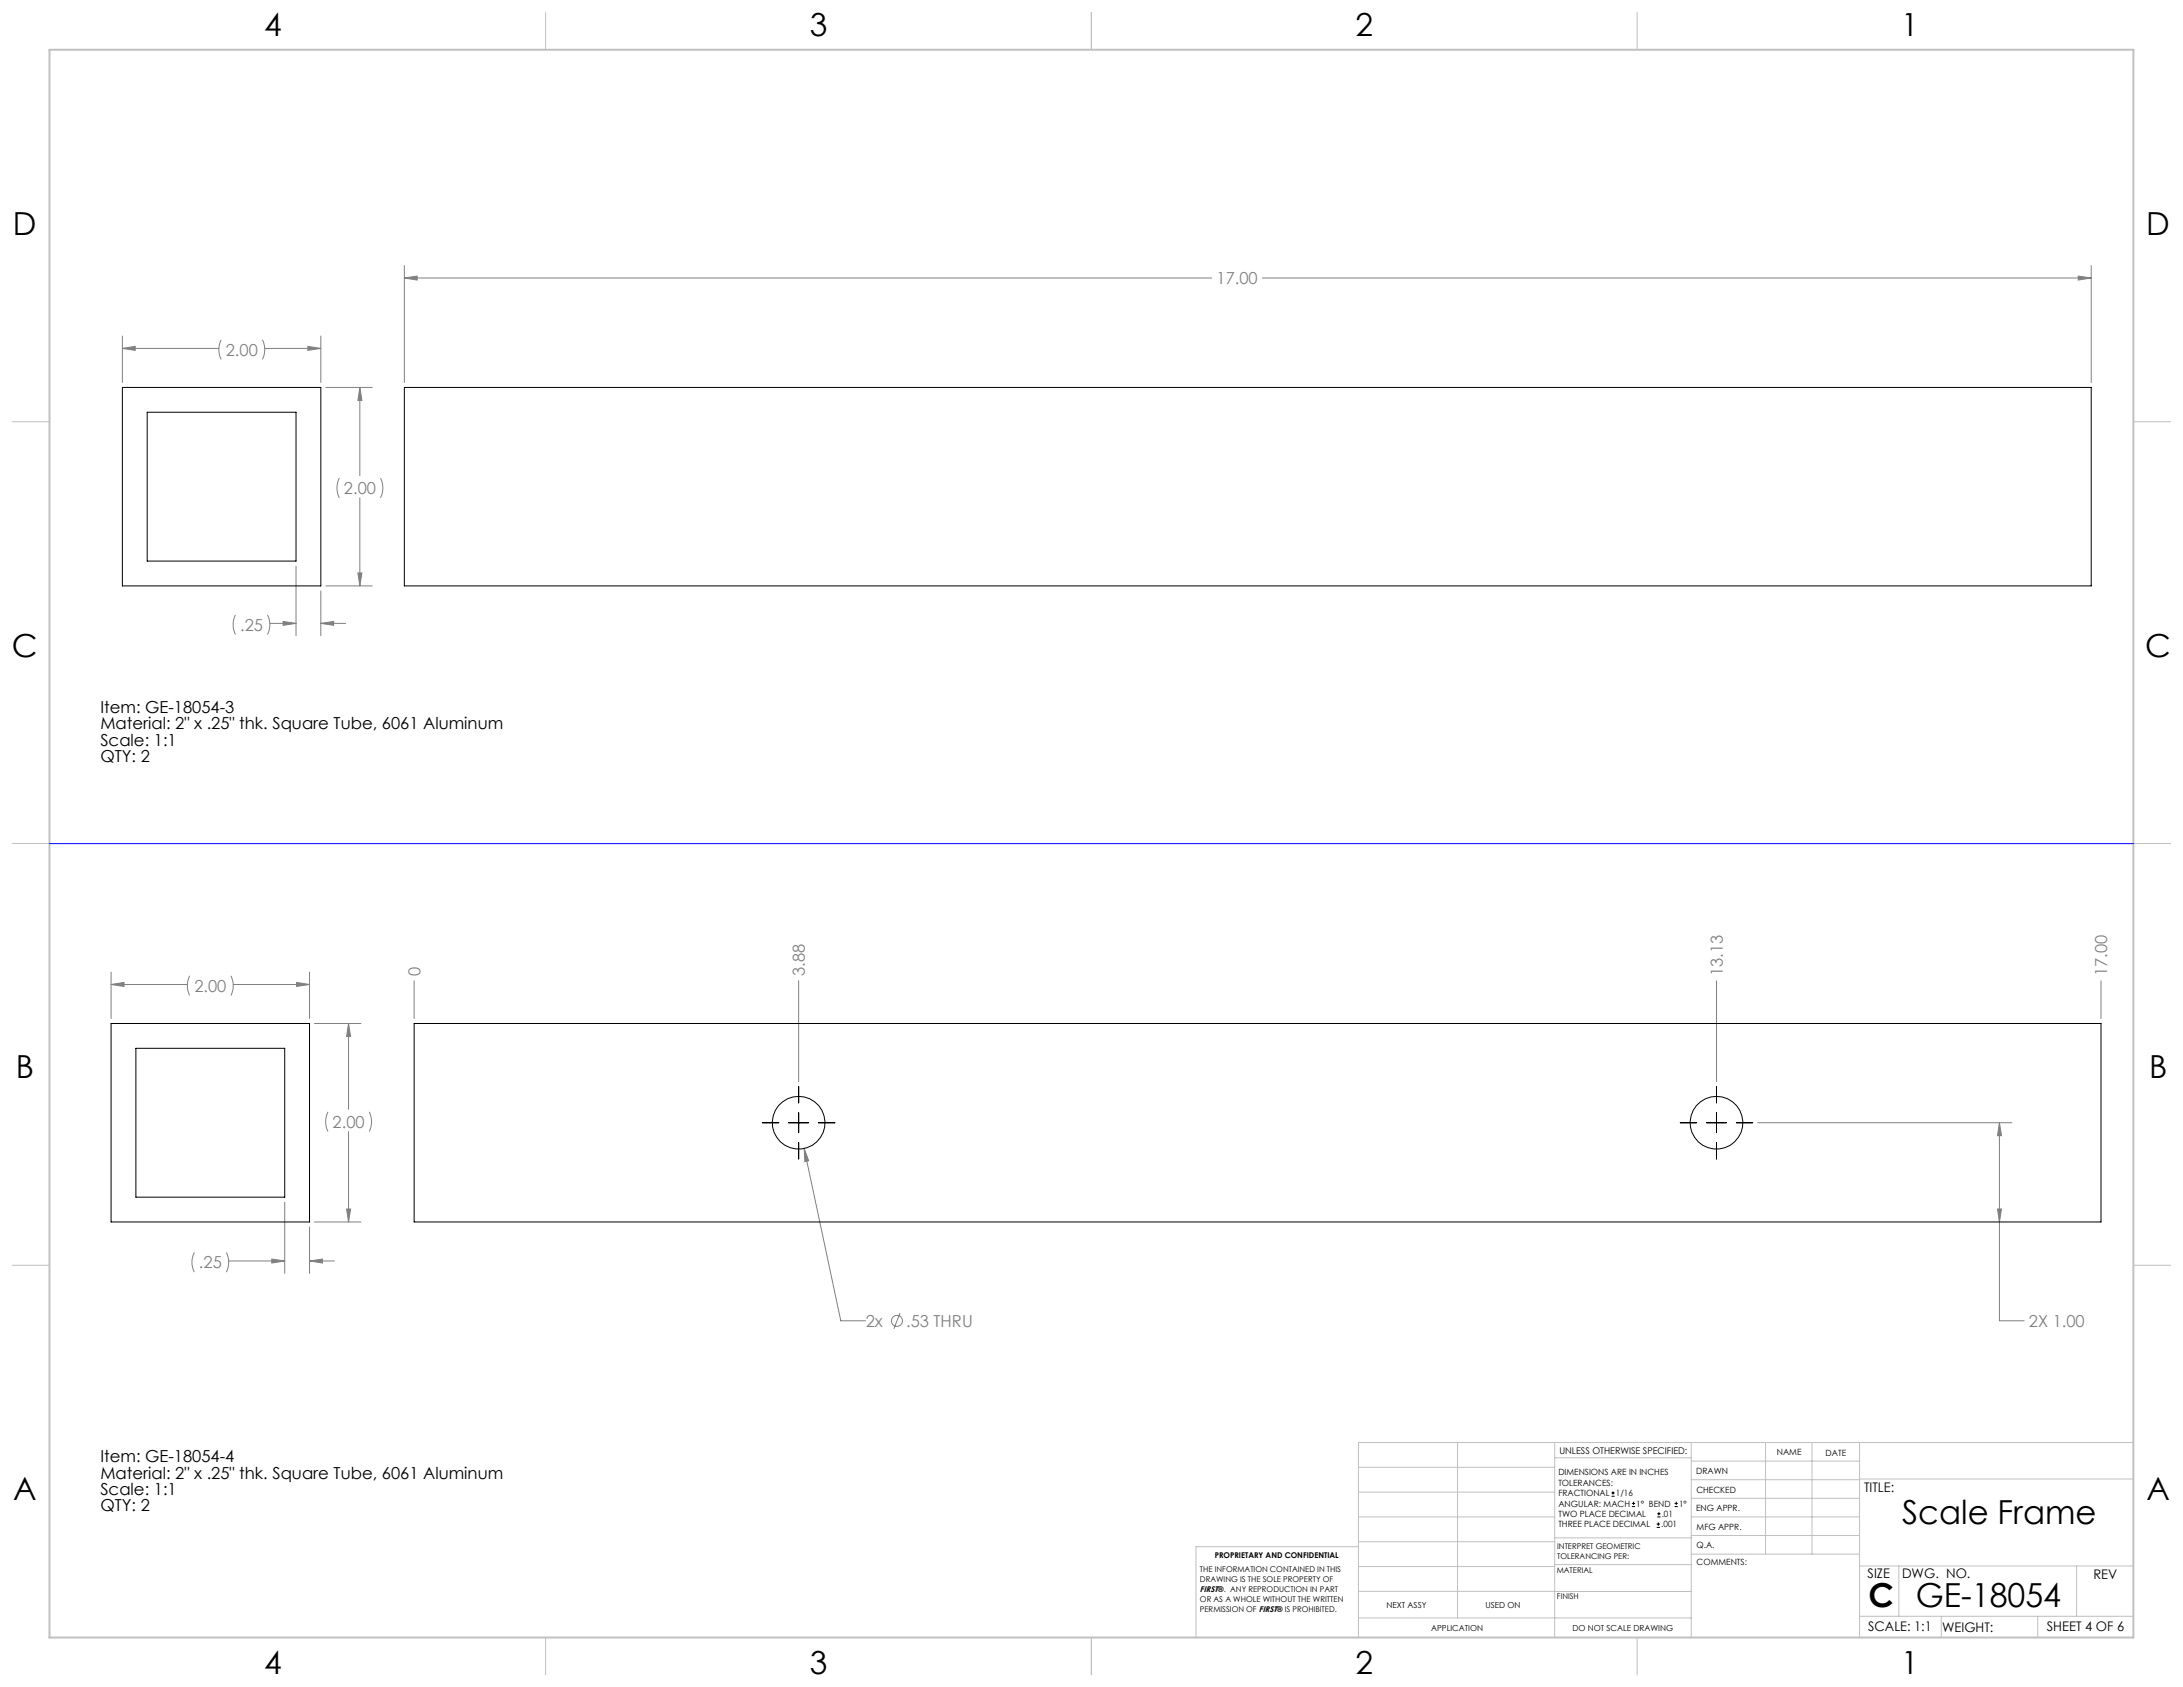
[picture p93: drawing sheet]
<svg xmlns="http://www.w3.org/2000/svg" width="559mm" height="432mm" viewBox="0 0 559 432" stroke-linecap="round" stroke-linejoin="round" font-family="sans-serif">
<defs><g id="words">
<g font-size="8.5">
<text x="486.9" y="390.1">Scale Frame</text>
<text x="478.3" y="411.4">C</text>
<text x="490.4" y="411.3">GE-18054</text>
</g>
<g font-size="8.1">
<text x="67.6" y="9.3">4</text>
<text x="207.3" y="9.3">3</text>
<text x="347" y="9.3">2</text>
<text x="486.7" y="9.3">1</text>
<text x="3.3" y="60.1">D</text>
<text x="549.4" y="60.1">D</text>
<text x="3" y="168">C</text>
<text x="549.1" y="168">C</text>
<text x="4" y="276">B</text>
<text x="550.1" y="276">B</text>
<text x="3.3" y="383.9">A</text>
<text x="549.4" y="383.9">A</text>
<text x="67.6" y="428.4">4</text>
<text x="207.3" y="428.4">3</text>
<text x="347" y="428.4">2</text>
<text x="486.7" y="428.4">1</text>
</g>
<g font-size="4.2" fill="#808080">
<text x="311.4" y="72.7">17.00</text>
<text x="57.8" y="91.1">2.00</text>
<text x="88" y="126.5">2.00</text>
<text x="61.5" y="161.5">.25</text>
<text x="107.6" y="249.9" transform="rotate(-90 107.6 249.9)">0</text>
<text x="206.1" y="249.9" transform="rotate(-90 206.1 249.9)">3.88</text>
<text x="441" y="249.9" transform="rotate(-90 441 249.9)">13.13</text>
<text x="539.4" y="249.9" transform="rotate(-90 539.4 249.9)">17.00</text>
<text x="49.7" y="253.9">2.00</text>
<text x="85.1" y="288.7">2.00</text>
<text x="50.9" y="324.7">.25</text>
<text x="221.6" y="339.6">2x</text>
<text x="231.9" y="339.6">.53 THRU</text>
<text x="519.4" y="339.6">2X 1.00</text>
</g>
<g font-size="4.2">
<text x="25.7" y="182.5">Item: GE-18054-3</text>
<text x="25.7" y="186.7">Material: 2&quot; x .25&quot; thk. Square Tube, 6061 Aluminum</text>
<text x="25.7" y="190.8">Scale: 1:1</text>
<text x="25.7" y="195">QTY: 2</text>
<text x="25.7" y="374.3">Item: GE-18054-4</text>
<text x="25.7" y="378.4">Material: 2&quot; x .25&quot; thk. Square Tube, 6061 Aluminum</text>
<text x="25.7" y="382.6">Scale: 1:1</text>
<text x="25.7" y="386.8">QTY: 2</text>
</g>
<g font-size="3.4">
<text x="477.2" y="381.9">TITLE:</text>
<text x="478.1" y="404">SIZE</text>
<text x="486.9" y="404">DWG. NO.</text>
<text x="535.9" y="404.1">REV</text>
<text x="478.2" y="417.6">SCALE: 1:1</text>
<text x="497.1" y="417.7">WEIGHT:</text>
<text x="523.9" y="417.6">SHEET 4 OF 6</text>
</g>
<text font-size="2.4" x="399.2" y="372.1">UNLESS OTHERWISE SPECIFIED:</text>
<g font-size="2.2">
<text x="398.9" y="377.7">DIMENSIONS ARE IN INCHES</text>
<text x="434.2" y="377.3">DRAWN</text>
<text x="454.8" y="372.5">NAME</text>
<text x="467.3" y="372.6">DATE</text>
<text x="398.9" y="380.3">TOLERANCES:</text>
<text x="398.9" y="383">FRACTIONAL</text>
<text x="413.6" y="383">1/16</text>
<text x="434.3" y="382.2">CHECKED</text>
<text x="398.9" y="385.6">ANGULAR: MACH</text>
<text x="398.9" y="388.3">TWO PLACE DECIMAL</text>
<text x="418.9" y="385.6">1° BEND</text>
<text x="425.4" y="388.3">.01</text>
<text x="429.8" y="385.6">1°</text>
<text x="434.2" y="386.9">ENG APPR.</text>
<text x="398.9" y="390.9">THREE PLACE DECIMAL</text>
<text x="425.2" y="390.9">.001</text>
<text x="434.3" y="391.6">MFG APPR.</text>
<text x="434.3" y="396.3">Q.A.</text>
<text x="434.3" y="400.5">COMMENTS:</text>
</g>
<g font-size="2.1">
<text x="307.2" y="407.5">FIRST®. ANY REPRODUCTION IN PART</text>
<text x="354.9" y="411.6">NEXT ASSY</text>
<text x="380.3" y="411.6">USED ON</text>
<text x="366.3" y="417.4">APPLICATION</text>
<text x="402.5" y="417.5">DO NOT SCALE DRAWING</text>
</g>
<g font-size="2">
<text x="310.9" y="398.8">PROPRIETARY AND CONFIDENTIAL</text>
<text x="398.6" y="396.5">INTERPRET GEOMETRIC</text>
<text x="398.6" y="399">TOLERANCING PER:</text>
<text x="307.2" y="402.4">THE INFORMATION CONTAINED IN THIS</text>
<text x="307.2" y="404.9">DRAWING IS THE SOLE PROPERTY OF</text>
<text x="398.5" y="402.6">MATERIAL</text>
<text x="307.2" y="410">OR AS A WHOLE WITHOUT THE WRITTEN</text>
<text x="307.2" y="412.5">PERMISSION OF FIRST® IS PROHIBITED.</text>
<text x="398.5" y="409.4">FINISH</text>
</g>
</g></defs>
<g fill="none" stroke="#c0c0c0" stroke-width=".26">
<path d="M139.7 3.2v9.5M279.4 3.2v9.5M419.1 3.2v9.5M3.1 107.9h9.6M546.1 107.9h9.5M3.1 215.9h9.6M546.1 215.9h9.5M3.1 323.8h9.6M546.1 323.8h9.5M347.7 375.6h50.3M373.1 369.2v44.9M398 369.2v49.9"/>
<path d="M398 373.1h34.9M432.9 369.2v49.9M432.9 378.7h43.1M432.9 374h43.1M451.9 369.2v28.6M463.8 369.2v28.6M476 369.2v49.9M476 378.6h70.1M546.1 369.2h-198.4v49.9M347.7 394.6h50.3M347.7 388.3h50.3M347.7 381.9h50.3"/>
<path d="M347.7 395.9h-41.6v23.2M398 393.6h35M432.9 383.5h43.1M432.9 388.3h43.1M432.9 393h43.1M433 397.8h43M139.7 419.1v9.6M279.4 419.1v9.6M347.7 414.1h85.2M347.7 407.3l85.2 .1M347.7 401h50.3M398 400.5h35"/>
<path d="M419.1 419.1v9.6M476 413.7h70.1M476 400.8h70.1M486.1 400.8v12.9M496.9 413.7v5.4M521.6 413.7v5.4M531.6 400.8v12.9"/>
</g>
<path d="M12.7 12.7h533.4v406.4h-533.4z" fill="none" stroke="#c0c0c0" stroke-width=".5"/>
<g fill="none" stroke="#808080" stroke-width=".26">
<path d="M103.5 71.2l3.3-.5v1zM103.5 68v29.9M103.5 71.2h206.7M323.1 71.2h212.2M532 70.7l3.3 .5-3.3 .5zM535.3 68v29.9M31.3 86v11.9M31.3 89.2h24.7M31.3 89.2l3.3-.5v1zM56.6 87l-.4 .9-.2 1.4 .2 1.8 .4 .9M67.2 87l.4 .9 .2 1.4-.2 1.8-.4 .9M67.8 89.2h14.3"/>
<path d="M78.8 88.7l3.3 .5-3.3 .5zM82.1 86v11.9M83.4 99.2h11.9M92.1 99.2l.5 3.3h-1zM92.1 99.2v22.5M86.9 122.4l-.4 1-.2 1.3 .2 1.8 .4 .9M92.1 127.4v22.6M97.4 122.4l.4 1 .2 1.3-.2 1.8-.4 .9M60.3 157.4l-.6 1.9v1.5l.6 1.6M68.5 157.4l.4 .9 .2 1.4-.2 1.4-.4 1.3M69.1 159.6h6.7M72.5 159.1l3.3 .5-3.3 .5z"/>
<path d="M75.8 144.9v17.8M82.1 151.2v11.5M82.1 159.6h6.4M82.1 159.6l3.3-.5v1zM83.4 150h11.9M91.6 146.6h1l-.5 3.4zM28.4 252l3.4-.5v1zM28.4 248.8v11.9M28.4 252h19.6M48.5 249.8l-.5 2v1.4l.5 1.6M59.1 249.8l.6 2v1.4l-.6 1.6M59.7 252h19.5"/>
<path d="M75.9 251.5l3.3 .5-3.3 .5zM79.2 248.8v11.9M106 251v9.7M204.4 251v25.8M439.4 251v25.8M537.8 251v9.7M80.5 262h11.9M89.2 262l.5 3.3h-1zM89.2 262v22M84 284.6l-.4 1-.2 1.3 .2 1.8 .4 .9M89.2 289.6v23.2M94.5 284.6l.4 1 .2 1.3-.2 1.8-.4 .9"/>
<path d="M205.8 294l1.2 3.1-1 .2zM205.8 294l9.4 44.1h6.4M449.9 287.4h65.1M511.8 287.4v50.7h6.4M511.8 287.4l.5 3.3h-1zM72.9 307.7v18.2M79.2 314v11.9M80.5 312.8h11.9M88.7 309.5h1l-.5 3.3zM511.3 309.5h1l-.5 3.3zM49.7 320.6l-.2 .6a5.6 5.6 0 0 0 .2 4.4M57.9 320.6a5.6 5.6 0 0 1 0 5"/>
<path d="M58.5 322.8h14.4M69.6 322.3l3.3 .5-3.3 .5zM79.2 322.8l3.3-.5v1zM79.2 322.8h6.4M230.4 336.1l-1.6 4"/>
<circle cx="229.6" cy="338.1" r="1.41"/>
</g>
<path d="M204.4 278.1v4.2M439.4 278.1v4.2M195.2 287.4h4.2M201.9 287.4h5.1M204.4 284.8v5.1M204.4 292.5v4.2M209.5 287.4h4.2M430.1 287.4h4.2M436.8 287.4h5.1M439.4 284.8v5.1M439.4 292.5v4.2M444.5 287.4h4.2" fill="none" stroke="#000" stroke-width=".26"/>
<path d="M12.7 215.9h533.4" fill="none" stroke="#00f" stroke-width=".26"/>
<path d="M31.3 89.2l3.3-.5v1zM78.8 88.7l3.3 .5-3.3 .5zM91.6 146.6h1l-.5 3.4zM92.1 99.2l.5 3.3h-1zM82.1 159.6l3.3-.5v1zM72.5 159.1l3.3 .5-3.3 .5zM103.5 71.2l3.3-.5v1zM532 70.7l3.3 .5-3.3 .5zM205.8 294l.2 3.3 1-.2zM511.8 287.4l.5 3.3h-1zM511.3 309.5h1l-.5 3.3zM75.9 251.5l3.3 .5-3.3 .5zM28.4 252l3.4-.5v1zM89.2 262l.5 3.3h-1zM88.7 309.5h1l-.5 3.3zM69.6 322.3l3.3 .5-3.3 .5zM79.2 322.8l3.3-.5v1z" fill="#808080"/>
<g fill="none" stroke="#000" stroke-width=".26">
<path d="M31.3 99.2h50.8v50.8h-50.8zM103.5 99.2h431.8v50.8h-431.8zM37.7 105.5h38.1v38.1h-38.1zM28.4 262h50.8v50.8h-50.8zM34.8 268.3h38.1v38.1h-38.1zM106 262h431.8v50.8h-431.8zM412.5 383h.8M412.5 382.1h.8M412.9 381.7v.9M417.7 385.6h.8M417.7 384.8h.8M418.1 384.4v.8"/>
<path d="M424.1 390.9h.8M424.1 390.1h.8M424.2 388.3h.9M424.2 387.5h.9M424.5 389.7v.8M424.6 387v.9M428.7 385.6h.8M428.7 384.8h.8M429.1 384.4v.8"/>
<circle cx="204.5" cy="287.4" r="6.7"/>
<circle cx="439.4" cy="287.4" r="6.7"/>
</g>
<use href="#words"/>
</svg>
